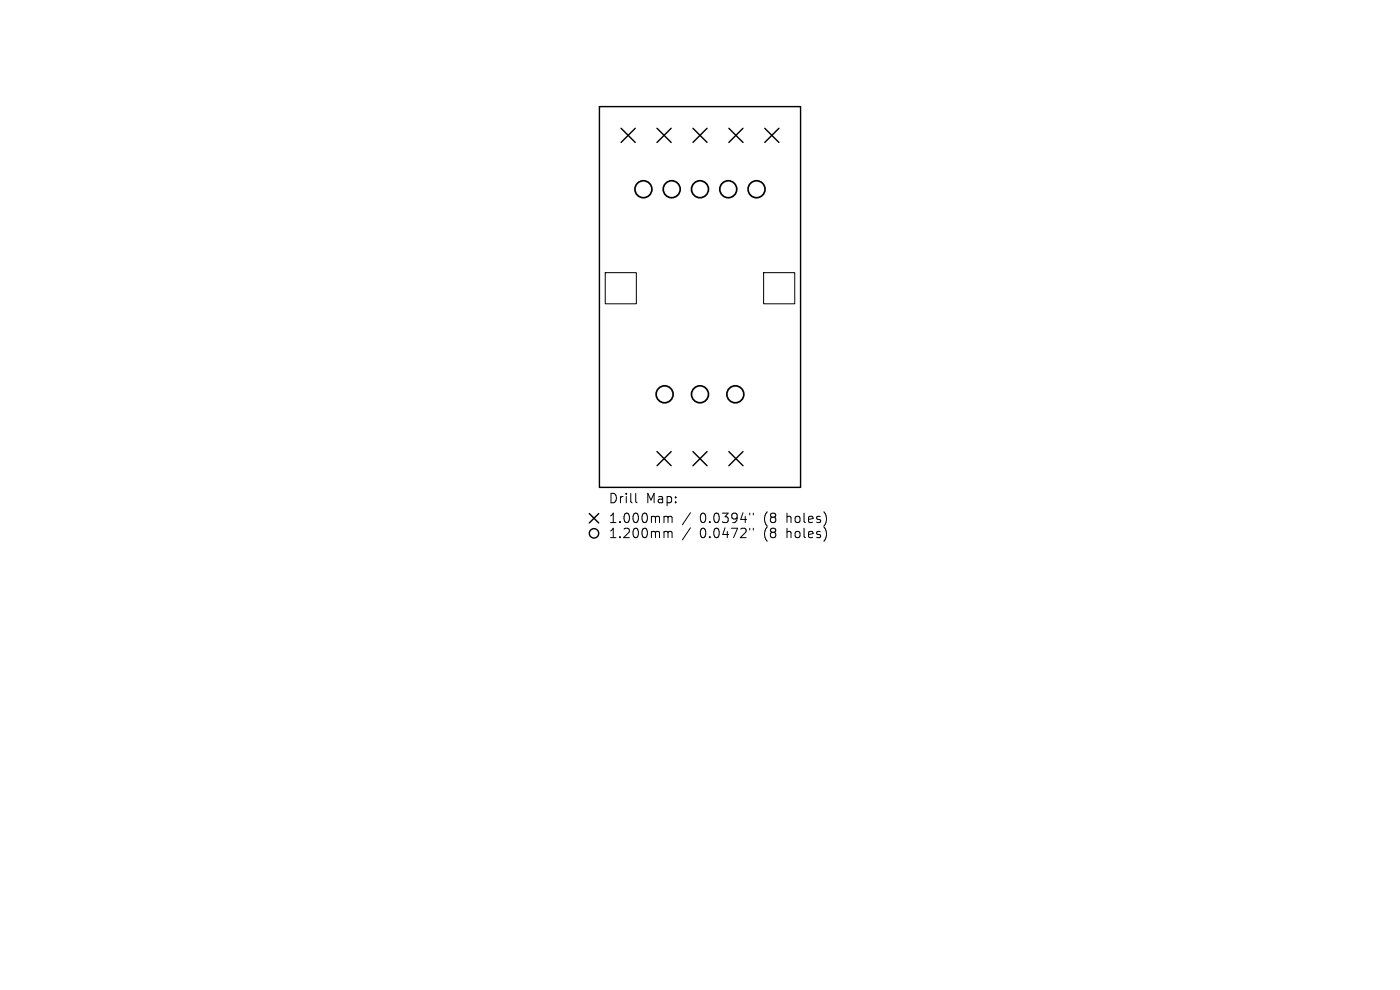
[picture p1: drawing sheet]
<svg xmlns="http://www.w3.org/2000/svg" width="297mm" height="210mm" viewBox="0 0 297 210" stroke-linecap="round" stroke-linejoin="round" font-family="sans-serif">
<defs><g id="words">
<g font-size="2.8">
<text x="129" y="107">Drill</text>
<text x="137" y="107">Map:</text>
<text x="129" y="111.2">1.000mm</text>
<text x="148.5" y="111.2">0.0394&quot;</text>
<text x="162.2" y="111.2">(8</text>
<text x="167.1" y="111.2">holes)</text>
<text x="129" y="114.4">1.200mm</text>
<text x="148.5" y="114.4">0.0472&quot;</text>
<text x="162.2" y="114.4">(8</text>
<text x="167.1" y="114.4">holes)</text>
</g>
</g></defs>
<g fill="none" stroke="#000" stroke-width=".3">
<path d="M127.2 22.6h42.6v80.8h-42.6zM131.8 27.2l3 3M134.8 27.2l-3 3M139.4 27.2l3 3M142.4 27.2l-3 3M147 27.2l3 3M150 27.2l-3 3M154.6 27.2l3 3M157.6 27.2l-3 3M162.2 27.2l3 3M165.2 27.2l-3 3M139.4 95.8l3 3"/>
<path d="M142.4 95.8l-3 3M147 95.8l3 3M150 95.8l-3 3M154.6 95.8l3 3M157.6 95.8l-3 3M125 108.9l2 2M127 108.9l-2 2"/>
<circle cx="126" cy="113.1" r="1"/>
</g>
<g fill="none" stroke="#000" stroke-width=".21">
<path d="M128.4 57.8h6.6v6.6h-6.6zM162 57.8h6.6v6.6h-6.6zM134.9 104.7v1.7l.2 .3M141.1 109.5l.5 .1 .1 .2M141.1 112.7l.5 .1 .1 .2M141.7 109.8l.3-.3 .5 .1 .1 1.3M141.7 109.8v1.1M141.7 113v1.1M141.7 113l.3-.3 .5 .1 .1 1.3M146.5 108.8l-1.7 2.5M146.5 112l-1.7 2.5M159.1 108.9v.3"/>
<path d="M159.1 112.1v.3M159.8 108.9v.3M159.8 112.1v.3"/>
</g>
<g fill="none" stroke="#000" stroke-width=".36">
<circle cx="136.5" cy="40.1" r="1.8"/>
<circle cx="142.5" cy="40.1" r="1.8"/>
<circle cx="148.5" cy="40.1" r="1.8"/>
<circle cx="154.5" cy="40.1" r="1.8"/>
<circle cx="160.5" cy="40.1" r="1.8"/>
<circle cx="141" cy="83.6" r="1.8"/>
<circle cx="148.5" cy="83.6" r="1.8"/>
<circle cx="156" cy="83.6" r="1.8"/>
</g>
<use href="#words"/>
</svg>
